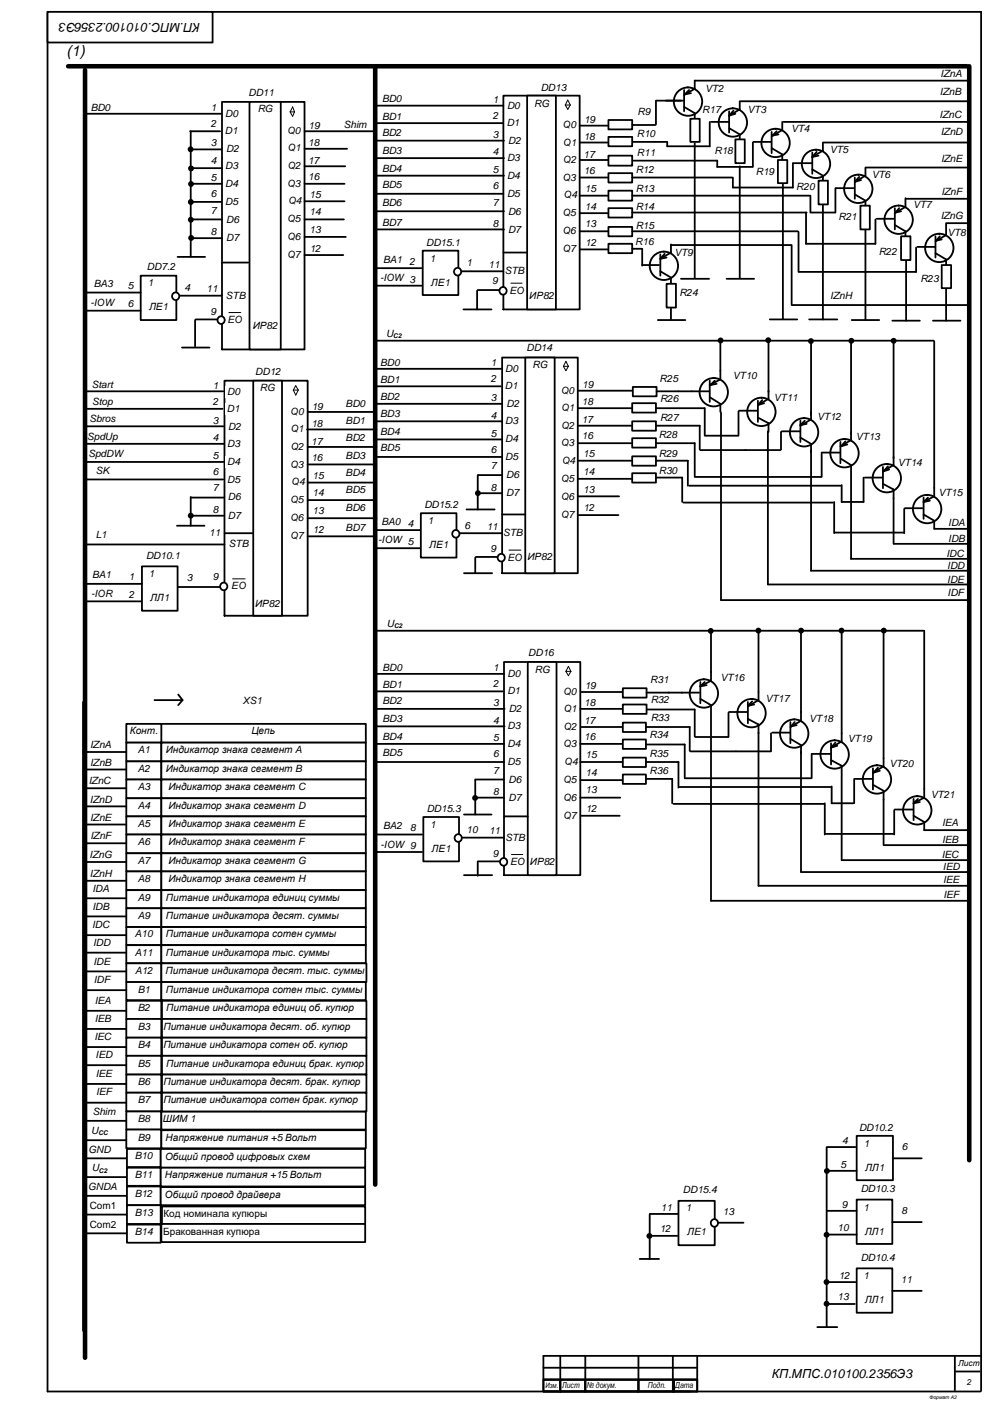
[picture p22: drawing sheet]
<svg xmlns="http://www.w3.org/2000/svg" width="420mm" height="594mm" viewBox="0 0 420 594" stroke-linecap="round" stroke-linejoin="round" font-family="sans-serif">
<defs><g id="words">
<text font-size="6.3" x="28.1" y="23.8">(1)</text>
<g font-size="5.3">
<text x="84.7" y="9.9" transform="rotate(-180 84.7 9.9)">КП.МПС.010100.2356Э3</text>
<text x="326.5" y="583.3">КП.МПС.010100.2356Э3</text>
</g>
<g font-size="4.2">
<text x="398" y="32.7">IZnA</text>
<text x="105.1" y="40.5">DD11</text>
<text x="228.8" y="38.4">DD13</text>
<text x="298.4" y="38.8">VT2</text>
<text x="397.7" y="40.3">IZnB</text>
<text x="38.4" y="46.8">BD0</text>
<text x="89.2" y="47.1">1</text>
<text x="109" y="47.6">RG</text>
<text x="161.6" y="43.3">BD0</text>
<text x="208.5" y="43.6">1</text>
<text x="214.5" y="46">D0</text>
<text x="226" y="45.1">RG</text>
<text x="297.1" y="47.8">R17</text>
<text x="316.3" y="47.8">VT3</text>
<text x="89.2" y="53.8">2</text>
<text x="95.3" y="49.5">D0</text>
<text x="161.6" y="50.6">BD1</text>
<text x="208.5" y="50.3">2</text>
<text x="214.4" y="53.3">D1</text>
<text x="247.1" y="52">19</text>
<text x="269.8" y="48.8">R9</text>
<text x="397.6" y="49.8">IZnC</text>
<text x="95.1" y="56.8">D1</text>
<text x="121.5" y="56.8">Q0</text>
<text x="130.6" y="54.4">19</text>
<text x="145.5" y="54.1">Shim</text>
<text x="161.6" y="57.6">BD2</text>
<text x="208.5" y="58.4">3</text>
<text x="238" y="54.3">Q0</text>
<text x="247" y="59.1">18</text>
<text x="269.5" y="57.9">R10</text>
<text x="334.7" y="56.1">VT4</text>
<text x="398.1" y="57.3">IZnD</text>
<text x="89.2" y="61.9">3</text>
<text x="95.8" y="64.3">D2</text>
<text x="121.6" y="64.1">Q1</text>
<text x="130.4" y="61.6">18</text>
<text x="161.6" y="65.1">BD3</text>
<text x="208.5" y="65.8">4</text>
<text x="215" y="60.8">D2</text>
<text x="238.2" y="61.6">Q1</text>
<text x="269.5" y="66">R11</text>
<text x="302.3" y="65.3">R18</text>
<text x="351.1" y="64.6">VT5</text>
<text x="89.2" y="69.3">4</text>
<text x="95.3" y="71.6">D3</text>
<text x="121.6" y="71.6">Q2</text>
<text x="130.3" y="69.2">17</text>
<text x="214.5" y="68.1">D3</text>
<text x="238.2" y="69.1">Q2</text>
<text x="246.9" y="66.8">17</text>
<text x="398.2" y="68.8">IZnE</text>
<text x="89.2" y="76.8">5</text>
<text x="130.4" y="76.1">16</text>
<text x="161.6" y="72.6">BD4</text>
<text x="208.5" y="73.3">5</text>
<text x="214.5" y="75.7">D4</text>
<text x="238" y="76.5">Q3</text>
<text x="247" y="73.6">16</text>
<text x="269" y="73.3">R12</text>
<text x="319.8" y="74.2">R19</text>
<text x="368.8" y="75.3">VT6</text>
<text x="89.2" y="83.5">6</text>
<text x="95.3" y="79.1">D4</text>
<text x="121.5" y="79">Q3</text>
<text x="130.9" y="83.6">15</text>
<text x="161.6" y="79.6">BD5</text>
<text x="208.5" y="80">6</text>
<text x="214.5" y="83.3">D5</text>
<text x="238.5" y="84">Q4</text>
<text x="247.5" y="81.1">15</text>
<text x="269" y="81.3">R13</text>
<text x="336.9" y="80.5">R20</text>
<text x="398.3" y="82.5">IZnF</text>
<text x="95.3" y="86.8">D5</text>
<text x="121.9" y="86.5">Q4</text>
<text x="161.6" y="87.1">BD6</text>
<text x="208.5" y="87">7</text>
<text x="247.5" y="88.8">14</text>
<text x="269" y="88.7">R14</text>
<text x="386.3" y="88.2">VT7</text>
<text x="89.2" y="90.5">7</text>
<text x="95.7" y="94.3">D6</text>
<text x="121.5" y="94.1">Q5</text>
<text x="130.9" y="91.1">14</text>
<text x="161.6" y="95.6">BD7</text>
<text x="215" y="90.8">D6</text>
<text x="238" y="91.6">Q5</text>
<text x="354.8" y="93.3">R21</text>
<text x="398" y="92.6">IZnG</text>
<text x="89.2" y="99.6">8</text>
<text x="95.7" y="102">D7</text>
<text x="121.5" y="101.6">Q6</text>
<text x="130.9" y="98.6">13</text>
<text x="208.5" y="96.1">8</text>
<text x="215" y="98.5">D7</text>
<text x="238" y="99.1">Q6</text>
<text x="247.5" y="96.1">13</text>
<text x="269" y="96.8">R15</text>
<text x="400.9" y="99.9">VT8</text>
<text x="131" y="106.6">12</text>
<text x="180.3" y="104">DD15.1</text>
<text x="238" y="106.8">Q7</text>
<text x="247.6" y="104.1">12</text>
<text x="268.8" y="103.8">R16</text>
<text x="371.8" y="107.8">R22</text>
<text x="121.5" y="109.3">Q7</text>
<text x="162.1" y="111.2">BA1</text>
<text x="173.3" y="112.1">2</text>
<text x="181.8" y="110.7">1</text>
<text x="197.4" y="112.8">1</text>
<text x="206.7" y="113.4">11</text>
<text x="285.3" y="108.3">VT9</text>
<text x="62.2" y="114.4">DD7.2</text>
<text x="160.8" y="119.1">-IOW 3</text>
<text x="213.6" y="116.1">STB</text>
<text x="389.4" y="119.3">R23</text>
<text x="39.7" y="121.6">BA3</text>
<text x="54" y="122.5">5</text>
<text x="62.5" y="121.1">1</text>
<text x="78.1" y="123.1">4</text>
<text x="87.4" y="123.8">11</text>
<text x="182.3" y="120.9">ЛЕ1</text>
<text x="208.3" y="120.2">9</text>
<text x="215.6" y="124.4">EO</text>
<text x="287.4" y="125.3">R24</text>
<text x="38.3" y="129.3">-IOW</text>
<text x="54" y="130">6</text>
<text x="63.1" y="131.3">ЛЕ1</text>
<text x="95.6" y="126.5">STB</text>
<text x="223.9" y="126.4">ИР82</text>
<text x="351.3" y="126.6">IZnH</text>
<text x="89" y="133.3">9</text>
<text x="96.3" y="136.8">EO</text>
<text x="106.9" y="139">ИР82</text>
<text x="163.4" y="142.6">U</text>
<text x="222.8" y="148.6">DD14</text>
<text x="160.9" y="154.8">BD0</text>
<text x="207.7" y="155.1">1</text>
<text x="225.3" y="155.7">RG</text>
<text x="108" y="158.5">DD12</text>
<text x="207.7" y="161.8">2</text>
<text x="213.8" y="157.5">D0</text>
<text x="279.1" y="161.6">R25</text>
<text x="310.1" y="160.5">VT10</text>
<text x="38.9" y="164.3">Start</text>
<text x="90" y="164.6">1</text>
<text x="96.1" y="167">D0</text>
<text x="110" y="165.6">RG</text>
<text x="160.9" y="162.1">BD1</text>
<text x="213.7" y="164.8">D1</text>
<text x="237.3" y="166.7">Q0</text>
<text x="246.4" y="164.3">19</text>
<text x="39" y="171.6">Stop</text>
<text x="90" y="171.3">2</text>
<text x="131.9" y="173.4">19</text>
<text x="146.3" y="172.3">BD0</text>
<text x="160.9" y="169.1">BD2</text>
<text x="207.7" y="169.9">3</text>
<text x="214.3" y="172.3">D2</text>
<text x="237.4" y="174">Q1</text>
<text x="246.2" y="171.5">18</text>
<text x="279.3" y="170">R26</text>
<text x="327.5" y="169.6">VT11</text>
<text x="37.8" y="178.6">Sbros</text>
<text x="90" y="179.4">3</text>
<text x="96" y="174.3">D1</text>
<text x="122.8" y="175.8">Q0</text>
<text x="146.3" y="179.6">BD1</text>
<text x="160.9" y="176.6">BD3</text>
<text x="207.7" y="177.3">4</text>
<text x="213.8" y="179.6">D3</text>
<text x="246.1" y="179.1">17</text>
<text x="279.3" y="178">R27</text>
<text x="345.8" y="177.9">VT12</text>
<text x="96.6" y="181.8">D2</text>
<text x="122.9" y="183">Q1</text>
<text x="131.8" y="180.5">18</text>
<text x="160.9" y="184.1">BD4</text>
<text x="207.7" y="184.8">5</text>
<text x="237.4" y="181.5">Q2</text>
<text x="246.2" y="186">16</text>
<text x="278.8" y="185.3">R28</text>
<text x="36.9" y="186.1">SpdUp</text>
<text x="90" y="186.8">4</text>
<text x="96.1" y="189.2">D3</text>
<text x="122.9" y="190.5">Q2</text>
<text x="131.6" y="188.2">17</text>
<text x="146.3" y="186.6">BD2</text>
<text x="160.9" y="191.1">BD5</text>
<text x="207.7" y="191.5">6</text>
<text x="213.8" y="187.2">D4</text>
<text x="237.2" y="188.8">Q3</text>
<text x="362.2" y="186.3">VT13</text>
<text x="37.4" y="193.6">SpdDW</text>
<text x="90" y="194.3">5</text>
<text x="96.1" y="196.7">D4</text>
<text x="122.8" y="197.9">Q3</text>
<text x="131.8" y="195">16</text>
<text x="146.3" y="194.1">BD3</text>
<text x="213.8" y="194.8">D5</text>
<text x="237.7" y="196.3">Q4</text>
<text x="246.7" y="193.5">15</text>
<text x="278.8" y="193.3">R29</text>
<text x="379.9" y="197.1">VT14</text>
<text x="40.5" y="200.6">SK</text>
<text x="90" y="201.1">6</text>
<text x="132.2" y="202.5">15</text>
<text x="146.3" y="201.6">BD4</text>
<text x="207.7" y="198.5">7</text>
<text x="214.2" y="202.3">D6</text>
<text x="237.2" y="204">Q5</text>
<text x="246.7" y="201.2">14</text>
<text x="278.8" y="200.8">R30</text>
<text x="90" y="208">7</text>
<text x="96.1" y="204.3">D5</text>
<text x="123.3" y="205.4">Q4</text>
<text x="146.3" y="208.6">BD5</text>
<text x="207.7" y="207.6">8</text>
<text x="214.2" y="210">D7</text>
<text x="246.7" y="208.5">13</text>
<text x="96.4" y="211.8">D6</text>
<text x="122.8" y="213">Q5</text>
<text x="132.2" y="210">14</text>
<text x="179.6" y="215">DD15.2</text>
<text x="237.2" y="211.5">Q6</text>
<text x="397.1" y="210">VT15</text>
<text x="90" y="217.1">8</text>
<text x="96.4" y="219.5">D7</text>
<text x="122.8" y="220.5">Q6</text>
<text x="132.2" y="217.5">13</text>
<text x="146.3" y="216.1">BD6</text>
<text x="181.1" y="221.7">1</text>
<text x="237.2" y="219.2">Q7</text>
<text x="246.8" y="216.5">12</text>
<text x="40.5" y="227.8">L1</text>
<text x="88.5" y="226.8">11</text>
<text x="132.4" y="225.5">12</text>
<text x="146.3" y="224.6">BD7</text>
<text x="161.4" y="222.2">BA0</text>
<text x="172.6" y="223.1">4</text>
<text x="196.6" y="223.7">6</text>
<text x="205.9" y="224.3">11</text>
<text x="212.8" y="227">STB</text>
<text x="401.2" y="222.4">IDA</text>
<text x="96.9" y="231.3">STB</text>
<text x="122.8" y="228.3">Q7</text>
<text x="160.1" y="230">-IOW 5</text>
<text x="181.6" y="231.9">ЛЕ1</text>
<text x="207.5" y="233.8">9</text>
<text x="401.2" y="229.4">IDB</text>
<text x="61.8" y="236.5">DD10.1</text>
<text x="214.8" y="237.3">EO</text>
<text x="223.2" y="237">ИР82</text>
<text x="400.5" y="235.7">IDC</text>
<text x="39.1" y="244.8">BA1</text>
<text x="54.5" y="245.6">1</text>
<text x="63" y="244.3">1</text>
<text x="79" y="245.8">3</text>
<text x="90" y="245.3">9</text>
<text x="400.8" y="240.9">IDD</text>
<text x="97.9" y="249.5">EO</text>
<text x="400.8" y="246.6">IDE</text>
<text x="38.6" y="252.8">-IOR</text>
<text x="54.5" y="253.1">2</text>
<text x="63.5" y="254.5">ЛЛ1</text>
<text x="107.9" y="257">ИР82</text>
<text x="400.9" y="252.4">IDF</text>
<text x="163.7" y="265.3">U</text>
<text x="223.5" y="277.8">DD16</text>
<text x="161.9" y="283.8">BD0</text>
<text x="208.7" y="284.1">1</text>
<text x="214.8" y="286.5">D0</text>
<text x="226.3" y="284.8">RG</text>
<text x="161.9" y="291.1">BD1</text>
<text x="208.7" y="290.8">2</text>
<text x="214.7" y="293.8">D1</text>
<text x="247.4" y="291.7">19</text>
<text x="275.1" y="289.1">R31</text>
<text x="304.8" y="288.3">VT16</text>
<text x="102.9" y="298">ХS1</text>
<text x="161.9" y="298.1">BD2</text>
<text x="208.7" y="298.9">3</text>
<text x="238.3" y="294.1">Q0</text>
<text x="247.2" y="298.8">18</text>
<text x="275.3" y="297.5">R32</text>
<text x="323.9" y="297.3">VT17</text>
<text x="161.9" y="305.6">BD3</text>
<text x="215.3" y="301.3">D2</text>
<text x="238.4" y="301.3">Q1</text>
<text x="275.4" y="305">R33</text>
<text x="342.4" y="305.6">VT18</text>
<text x="54.9" y="310.8">Конт.</text>
<text x="106.4" y="310.8">Цепь</text>
<text x="208.7" y="306.3">4</text>
<text x="214.8" y="308.7">D3</text>
<text x="238.4" y="308.8">Q2</text>
<text x="247.1" y="306.5">17</text>
<text x="38.1" y="316.7">IZnA</text>
<text x="161.9" y="313.1">BD4</text>
<text x="208.7" y="313.8">5</text>
<text x="214.8" y="316.2">D4</text>
<text x="238.2" y="316.2">Q3</text>
<text x="247.2" y="313.3">16</text>
<text x="274.8" y="312.3">R34</text>
<text x="358.8" y="314.1">VT19</text>
<text x="58.3" y="318.9">A1</text>
<text x="70.1" y="318.9">Индикатор знака сегмент A</text>
<text x="161.9" y="320.1">BD5</text>
<text x="208.7" y="320.5">6</text>
<text x="214.8" y="323.8">D5</text>
<text x="238.7" y="323.7">Q4</text>
<text x="247.7" y="320.8">15</text>
<text x="274.9" y="320.3">R35</text>
<text x="38.1" y="324.2">IZnB</text>
<text x="58.3" y="326.7">A2</text>
<text x="70.1" y="326.7">Индикатор знака сегмент B</text>
<text x="208.7" y="327.5">7</text>
<text x="247.7" y="328.5">14</text>
<text x="274.8" y="327.8">R36</text>
<text x="376.4" y="324.8">VT20</text>
<text x="37.6" y="331.9">IZnC</text>
<text x="58.3" y="334.5">A3</text>
<text x="71.2" y="334.5">Индикатор знака сегмент C</text>
<text x="215.2" y="331.3">D6</text>
<text x="238.2" y="331.3">Q5</text>
<text x="247.7" y="335.8">13</text>
<text x="38" y="339.7">IZnD</text>
<text x="208.7" y="336.6">8</text>
<text x="215.2" y="339">D7</text>
<text x="238.2" y="338.8">Q6</text>
<text x="393.9" y="337.8">VT21</text>
<text x="38.1" y="347.5">IZnE</text>
<text x="58.3" y="342.3">A4</text>
<text x="71.2" y="342.3">Индикатор знака сегмент D</text>
<text x="180.6" y="343.8">DD15.3</text>
<text x="238.2" y="346.6">Q7</text>
<text x="247.8" y="343.8">12</text>
<text x="58.3" y="350.1">A5</text>
<text x="71.3" y="350.1">Индикатор знака сегмент E</text>
<text x="162.1" y="350.9">BA2</text>
<text x="173.6" y="351.8">8</text>
<text x="182.1" y="350.5">1</text>
<text x="197.4" y="352.5">10</text>
<text x="206.9" y="353.1">11</text>
<text x="398.6" y="349.6">IEA</text>
<text x="38.3" y="355.3">IZnF</text>
<text x="58.3" y="357.9">A6</text>
<text x="71.3" y="357.9">Индикатор знака сегмент F</text>
<text x="161.1" y="358.8">-IOW 9</text>
<text x="213.8" y="355.8">STB</text>
<text x="398.6" y="356.6">IEB</text>
<text x="37.9" y="363.1">IZnG</text>
<text x="58.3" y="365.6">A7</text>
<text x="71.2" y="365.6">Индикатор знака сегмент G</text>
<text x="182.6" y="360.6">ЛЕ1</text>
<text x="208.5" y="362.6">9</text>
<text x="398.5" y="363.3">IEC</text>
<text x="38" y="371.4">IZnH</text>
<text x="215.8" y="366.1">EO</text>
<text x="224.2" y="366.1">ИР82</text>
<text x="399" y="368.2">IED</text>
<text x="39.1" y="377.7">IDA</text>
<text x="58.3" y="373.4">A8</text>
<text x="71.2" y="373.4">Индикатор знака сегмент H</text>
<text x="399.1" y="373.8">IEE</text>
<text x="58.3" y="381.2">A9</text>
<text x="70.2" y="381.2">Питание индикатора единиц суммы</text>
<text x="399.2" y="380.3">IEF</text>
<text x="39.1" y="385">IDB</text>
<text x="58.3" y="389">A9</text>
<text x="70.2" y="389">Питание индикатора десят. суммы</text>
<text x="39" y="392.8">IDC</text>
<text x="39.4" y="400.6">IDD</text>
<text x="57.1" y="396.8">A10</text>
<text x="70.2" y="396.8">Питание индикатора сотен суммы</text>
<text x="57.1" y="404.6">A11</text>
<text x="70.2" y="404.6">Питание индикатора тыс. суммы</text>
<text x="39.5" y="408.3">IDE</text>
<text x="57.1" y="412.4">A12</text>
<text x="70" y="412.4">Питание индикатора десят. тыс. суммы</text>
<text x="39.7" y="416.1">IDF</text>
<text x="40.1" y="425.1">IEA</text>
<text x="58.3" y="420.2">B1</text>
<text x="70.2" y="420.2">Питание индикатора сотен тыс. суммы</text>
<text x="58.3" y="428.1">B2</text>
<text x="70.3" y="428.1">Питание индикатора единиц об. купюр</text>
<text x="40.1" y="432.4">IEB</text>
<text x="58.3" y="435.9">B3</text>
<text x="69.2" y="435.9">Питание индикатора десят. об. купюр</text>
<text x="40" y="440.2">IEC</text>
<text x="58.3" y="443.7">B4</text>
<text x="69.1" y="443.7">Питание индикатора сотен об. купюр</text>
<text x="40.4" y="447.9">IED</text>
<text x="40.6" y="455.7">IEE</text>
<text x="58.3" y="451.5">B5</text>
<text x="70.3" y="451.5">Питание индикатора единиц брак. купюр</text>
<text x="58.3" y="459.2">B6</text>
<text x="69.2" y="459.2">Питание индикатора десят. брак. купюр</text>
<text x="40.7" y="463.5">IEF</text>
<text x="58.3" y="467">B7</text>
<text x="69.2" y="467">Питание индикатора сотен брак. купюр</text>
<text x="39.2" y="471.9">Shim</text>
<text x="38.6" y="479.9">U</text>
<text x="58.3" y="474.9">B8</text>
<text x="68.9" y="474.9">ШИМ 1</text>
<text x="363.5" y="478.5">DD10.2</text>
<text x="58.3" y="482.7">B9</text>
<text x="70.1" y="482.9">Напряжение питания +5 Вольт</text>
<text x="356.3" y="484.4">4</text>
<text x="365.6" y="485.4">1</text>
<text x="37.4" y="487.9">GND</text>
<text x="57" y="490.8">B10</text>
<text x="69.8" y="490.9">Общий провод цифровых схем</text>
<text x="381.6" y="486.9">6</text>
<text x="38.8" y="495.8">U</text>
<text x="355.7" y="494.2">5</text>
<text x="366" y="495.5">ЛЛ1</text>
<text x="37.3" y="503.9">GNDA</text>
<text x="57" y="498.7">B11</text>
<text x="69.8" y="498.8">Напряжение питания +15 Вольт</text>
<text x="57" y="506.7">B12</text>
<text x="69.8" y="506.9">Общий провод драйвера</text>
<text x="288.9" y="504.9">DD15.4</text>
<text x="364.2" y="504.6">DD10.3</text>
<text x="37.9" y="511.8">Com1</text>
<text x="57.1" y="514.7">B13</text>
<text x="69.1" y="515.1">Код номинала купюры</text>
<text x="279.6" y="512.7">11</text>
<text x="290.2" y="512.7">1</text>
<text x="305.9" y="514.2">13</text>
<text x="356.2" y="511.4">9</text>
<text x="365.4" y="512.4">1</text>
<text x="381.4" y="513.9">8</text>
<text x="37.9" y="519.9">Com2</text>
<text x="279.1" y="521.6">12</text>
<text x="354.4" y="521.2">10</text>
<text x="57.1" y="522.7">B14</text>
<text x="69.1" y="522.6">Бракованная купюра</text>
<text x="290.7" y="522.9">ЛE1</text>
<text x="365.9" y="522.5">ЛЛ1</text>
<text x="364.2" y="533.6">DD10.4</text>
<text x="354.9" y="541.4">12</text>
<text x="365.4" y="541.4">1</text>
<text x="381.1" y="542.9">11</text>
<text x="354.4" y="550.3">13</text>
<text x="365.9" y="551.6">ЛЛ1</text>
</g>
<g font-size="3.5">
<text x="405.4" y="578">Лист</text>
<text x="237.8" y="587.6">Лист</text>
<text x="248.2" y="587.5">№ докум.</text>
<text x="274.1" y="587.5">Подп.</text>
<text x="285.7" y="587.5">Дата</text>
<text x="409" y="586.1">2</text>
</g>
<text font-size="3.2" x="230.7" y="587.4">Изм.</text>
<g font-size="2.8">
<text x="166.4" y="143.1">C2</text>
<text x="166.7" y="265.9">C2</text>
<text x="41.7" y="480.5">CC</text>
<text x="41.9" y="496.4">C2</text>
</g>
<text font-size="2.1" x="393.3" y="592.1">Формат А2</text>
</g></defs>
<path d="M20.1 5.6v583.4h272M20.1 5h395v583.7" fill="none" stroke="#000" stroke-width=".76"/>
<path d="M20.1 5h69.9v13h-69.9z" fill-rule="evenodd" fill="#fff"/>
<path d="M20.1 5h69.9v13h-69.9zM202.1 122.8h10.9" fill="none" stroke="#000" stroke-width=".76"/>
<g fill="#fff">
<path d="M234.4 95.2h10.1v5.1h-10.1z" fill-rule="evenodd"/>
<path d="M213.8 72h8.2v5h-8.2z" fill-rule="evenodd"/>
<path d="M213.8 49.5h7.1v5h-7.1z" fill-rule="evenodd"/>
<path d="M213.8 42.3h8.2v4.8h-8.2z" fill-rule="evenodd"/>
<path d="M234.4 87.8h10.1v5.1h-10.1z" fill-rule="evenodd"/>
<path d="M236.5 50.5h8v5.1h-8z" fill-rule="evenodd"/>
<path d="M213.8 79.6h7.4v4.8h-7.4z" fill-rule="evenodd"/>
<path d="M213 87h8.5v5.1h-8.5z" fill-rule="evenodd"/>
<path d="M213 94.7h8.5v5h-8.5z" fill-rule="evenodd"/>
<path d="M235.7 57.9h8.8v5.1h-8.8z" fill-rule="evenodd"/>
<path d="M236.5 65.4h8v5h-8z" fill-rule="evenodd"/>
<path d="M234.4 103.2h10.1v4.7h-10.1z" fill-rule="evenodd"/>
<path d="M234.9 80.2h9.8v5h-9.8z" fill-rule="evenodd"/>
<path d="M234.4 72.8h10.1v5h-10.1z" fill-rule="evenodd"/>
<path d="M213 112.2h9.8v5h-9.8z" fill-rule="evenodd"/>
<path d="M213.8 64.3h7.4v5h-7.4z" fill-rule="evenodd"/>
<path d="M214.3 57.1h10.1v4.8h-10.1z" fill-rule="evenodd"/>
<path d="M214.8 120.6h10.1v5.1h-10.1z" fill-rule="evenodd"/>
</g>
<path d="M213 40.5h32.3v90.5h-32.3z" fill="none" stroke="#000" stroke-width=".76"/>
<path d="M223 40.5h12.2v90.5h-12.2z" fill-rule="evenodd" fill="#fff"/>
<g fill="none" stroke="#000" stroke-width=".76">
<path d="M159.3 52.1h53.4M159.3 59.5h54M159.5 44.7h53.5M223 40.5h12.2v90.5h-12.2zM245.3 53.2h14M159.3 66.9h54M159.5 74.3h53.8M245.3 60.3h16.4M245.3 75.1h16.4M245.5 67.7h16.2M159 89.4h54.3M159 97.1h54.3"/>
<path d="M159.3 82h53.7M245.3 82.8h16.4M245.3 90.2h16.4M245.3 97.9h16.4M186.8 114.8h26.2M213 106.9h10M245.5 105.6h16.2"/>
</g>
<path d="M216.2 119.9h4.7" fill="none" stroke="#000" stroke-width=".42"/>
<path d="M28.8 28h380.2M36 29.6v545.1M35.7 297.4v265.6" fill="none" stroke="#000" stroke-width="1.9"/>
<circle cx="212.8" cy="123.1" r="1.58" fill="#fff"/>
<g fill="none" stroke="#000" stroke-width=".76">
<path d="M196.1 131h11.9M201.9 123v8M75.4 248.4h19.6"/>
<circle cx="212.8" cy="123.1" r="1.58"/>
</g>
<g fill="#fff">
<path d="M119.1 216.7h10v5h-10z" fill-rule="evenodd"/>
<path d="M119.1 209.3h10v5h-10z" fill-rule="evenodd"/>
<path d="M121.4 172h7.7v5h-7.7z" fill-rule="evenodd"/>
<path d="M120.6 179.4h8.8v4.7h-8.8z" fill-rule="evenodd"/>
<path d="M121.2 186.8h8.2v5h-8.2z" fill-rule="evenodd"/>
<path d="M119.1 224.4h10v5h-10z" fill-rule="evenodd"/>
<path d="M119.6 201.6h10v5h-10z" fill-rule="evenodd"/>
<path d="M119.1 194.2h10v5h-10z" fill-rule="evenodd"/>
<path d="M96.3 227.5h9.8v5.1h-9.8z" fill-rule="evenodd"/>
<path d="M97.1 245.8h10.1v5h-10.1z" fill-rule="evenodd"/>
</g>
<path d="M95 161.1h35.2v99.5h-35.2z" fill="none" stroke="#000" stroke-width=".76"/>
<path d="M107.2 161.1h12.1v99.5h-12.1z" fill-rule="evenodd" fill="#fff"/>
<path d="M107.2 161.1h12.1v99.5h-12.1zM130.2 174.4h28.8M129.9 181.8h29.4M130.2 189.2h29.1M130.2 196.6h28.5M130.2 204.3h28.5M130.2 211.7h28.8M130.2 219.3h29.1M35.5 230.5h59.5M95 225.7h11.9M130.2 227h28.8" fill="none" stroke="#000" stroke-width=".76"/>
<path d="M124.1 165.1l1-1.9 1.1 1.9M124.1 165.1l1 2.1 1.1-2.1M124.1 165.1h2.1M98.4 245h5.3" fill="none" stroke="#000" stroke-width=".42"/>
<circle cx="94.6" cy="248.2" r="1.58" fill="#fff"/>
<g fill="none" stroke="#000" stroke-width=".76">
<path d="M229.9 578.9h65.1M237.1 574.1v14.6M247.6 573.9v14.5M270.1 573.9v14.5M284.7 573.9v14.5M295 573.9v14.5M404 574.1v14.3M415.1 573.9h-185.2v14.8M229.9 583.9h7.2v5.1h-7.2zM229.9 589h185M230.2 583.9h64.8M237.1 583.9h10.5v5.1h-10.5z"/>
<path d="M247.6 583.9h22.5v5.1h-22.5zM270.1 583.9h15.1v5.1h-15.1zM285 583.9h10v5.1h-10zM404.3 580.5h10.3"/>
<circle cx="94.6" cy="248.2" r="1.58"/>
</g>
<path d="M239.2 44.5l1-2.2 1.1 2.2M239.2 44.5l1 1.8 1.1-1.8M239.2 44.5h2.1" fill="none" stroke="#000" stroke-width=".42"/>
<path d="M60.1 239.7h15v18.8h-15z" fill-rule="evenodd" fill="#fff"/>
<path d="M60.1 239.7h15v18.8h-15zM35.5 254.5h24.3M35.5 247.1h24.6" fill="none" stroke="#000" stroke-width=".76"/>
<path d="M178.9 106.1h15v18.8h-15z" fill-rule="evenodd" fill="#fff"/>
<path d="M159 113.5h19.3M178.9 106.1h15v18.8h-15zM159.3 120.9h19" fill="none" stroke="#000" stroke-width=".76"/>
<circle cx="193.6" cy="115" r="1.58" fill="#fff"/>
<circle cx="193.6" cy="115" r="1.58" fill="none" stroke="#000" stroke-width=".76"/>
<g fill="#fff">
<path d="M95.5 192.9h8.2v5h-8.2z" fill-rule="evenodd"/>
<path d="M95.2 170.7h7.2v4.7h-7.2z" fill-rule="evenodd"/>
<path d="M95.5 163.2h8.2v5.1h-8.2z" fill-rule="evenodd"/>
<path d="M95.5 200.6h7.2v5h-7.2z" fill-rule="evenodd"/>
<path d="M95.8 208h9v5h-9z" fill-rule="evenodd"/>
<path d="M95.8 215.6h9v5.1h-9z" fill-rule="evenodd"/>
<path d="M95.5 185.5h7.2v5h-7.2z" fill-rule="evenodd"/>
<path d="M95.8 178.1h7.9v5h-7.9z" fill-rule="evenodd"/>
</g>
<path d="M35.5 165.6h59M35.7 173h58.5M35.7 187.9h59M35.7 195.5h59M36 180.4h58.7M36 202.9h58.5M80.7 210.6h14M80.7 218.3h14" fill="none" stroke="#000" stroke-width=".76"/>
<circle cx="80.7" cy="218.2" r="1.24" fill="#000"/>
<path d="M362.5 507.7h15.1v18.8h-15.1z" fill-rule="evenodd" fill="#fff"/>
<path d="M362.5 507.7h15.1v18.8h-15.1z" fill="none" stroke="#000" stroke-width=".76"/>
<path d="M362.5 536.8h15.1v18.8h-15.1z" fill-rule="evenodd" fill="#fff"/>
<path d="M201.3 235.7h11.2M349.8 485.5v76.2M350 512.5h12.5M377.6 517.3h12.4M349.8 522.6h12.7M362.5 536.8h15.1v18.8h-15.1zM349.8 542.7h12.1M349.8 551.9h11.9M377.6 546.4h12.4M345.8 561.7h8.5" fill="none" stroke="#000" stroke-width=".76"/>
<g fill="#000">
<circle cx="349.7" cy="522.6" r="1.24"/>
<circle cx="349.7" cy="542.6" r="1.24"/>
<circle cx="349.7" cy="551.8" r="1.24"/>
</g>
<path d="M158.7 29.1v472.3" fill="none" stroke="#000" stroke-width="1.9"/>
<g fill="#fff">
<path d="M233.6 207.7h10.1v5h-10.1z" fill-rule="evenodd"/>
<path d="M213 183.4h8.5v5h-8.5z" fill-rule="evenodd"/>
<path d="M213 161.1h7.1v4.8h-7.1z" fill-rule="evenodd"/>
<path d="M213 153.7h8.2v5.1h-8.2z" fill-rule="evenodd"/>
<path d="M233.6 200.3h10.1v5h-10.1z" fill-rule="evenodd"/>
<path d="M236 163h7.7v5h-7.7z" fill-rule="evenodd"/>
<path d="M213 191h7.4v5.1h-7.4z" fill-rule="evenodd"/>
<path d="M212.5 198.4h8.2v5.1h-8.2z" fill-rule="evenodd"/>
<path d="M212.5 206.1h8.2v5h-8.2z" fill-rule="evenodd"/>
<path d="M234.9 170.1h8.8v5.1h-8.8z" fill-rule="evenodd"/>
<path d="M235.7 177.8h8v5h-8z" fill-rule="evenodd"/>
<path d="M233.6 215.4h10.1v5h-10.1z" fill-rule="evenodd"/>
<path d="M234.2 192.6h10v5h-10z" fill-rule="evenodd"/>
<path d="M233.6 184.9h10.1v5.1h-10.1z" fill-rule="evenodd"/>
<path d="M212.2 223.3h10v5h-10z" fill-rule="evenodd"/>
<path d="M213 175.9h7.4v5.1h-7.4z" fill-rule="evenodd"/>
<path d="M213.5 168.5h10.1v5.1h-10.1z" fill-rule="evenodd"/>
<path d="M214 233.6h10.1v5.1h-10.1z" fill-rule="evenodd"/>
</g>
<path d="M212.5 151.3h32v91.3h-32z" fill="none" stroke="#000" stroke-width=".76"/>
<path d="M222.2 151.3h12.5v91.3h-12.5z" fill-rule="evenodd" fill="#fff"/>
<g fill="none" stroke="#000" stroke-width=".76">
<path d="M159.3 156.1h52.9M222.2 151.3h12.5v91.3h-12.5zM159.3 163.5h52.6M159.3 170.9h53.2M159.3 178.3h53.2M244.5 172.8h27M244.7 165.4h26M159.3 186h53.2M159.3 193.4h52.9M244.5 187.6h26.7M244.7 180.2h26M244.7 195h26"/>
<path d="M202.1 208.8h10.4M202.4 201.1h10.1M212.5 217.8h9.7M244.5 202.7h25.9M244.7 218h17M244.7 210.1h17.2M186 225.7h26.5"/>
</g>
<path d="M215.4 232.8h5" fill="none" stroke="#000" stroke-width=".42"/>
<circle cx="202.2" cy="208.7" r="1.24" fill="#000"/>
<circle cx="212" cy="236" r="1.58" fill="#fff"/>
<g fill="none" stroke="#000" stroke-width=".76">
<path d="M201.1 236v6.6M196.3 242.6h11.9"/>
<circle cx="212" cy="236" r="1.58"/>
</g>
<path d="M238.4 155l1-2.1 1.1 2.1M238.4 155l1 1.9 1.1-1.9M238.4 155h2.1" fill="none" stroke="#000" stroke-width=".42"/>
<path d="M178.1 217.2h15v18.8h-15z" fill-rule="evenodd" fill="#fff"/>
<path d="M178.1 217.2h15v18.8h-15zM159 232h18.8M159 224.4h18.8" fill="none" stroke="#000" stroke-width=".76"/>
<circle cx="192.8" cy="225.9" r="1.58" fill="#fff"/>
<g fill="none" stroke="#000" stroke-width=".76">
<path d="M202.4 364.6h10.9"/>
<circle cx="192.8" cy="225.9" r="1.58"/>
</g>
<g fill="#fff">
<path d="M234.7 335h9.8v5h-9.8z" fill-rule="evenodd"/>
<path d="M214 312.5h8.2v5h-8.2z" fill-rule="evenodd"/>
<path d="M214 290h7.2v5h-7.2z" fill-rule="evenodd"/>
<path d="M214 282.8h8.2v4.8h-8.2z" fill-rule="evenodd"/>
<path d="M234.7 327.6h9.8v5h-9.8z" fill-rule="evenodd"/>
<path d="M236.8 290.2h7.9v5.1h-7.9z" fill-rule="evenodd"/>
<path d="M214 320.1h7.5v4.8h-7.5z" fill-rule="evenodd"/>
<path d="M213.3 327.6h8.4v5h-8.4z" fill-rule="evenodd"/>
<path d="M213.3 335.2h8.4v5.1h-8.4z" fill-rule="evenodd"/>
<path d="M236 297.7h8.7v5h-8.7z" fill-rule="evenodd"/>
<path d="M236.5 305.1h8.2v5h-8.2z" fill-rule="evenodd"/>
<path d="M234.7 342.9h9.8v4.8h-9.8z" fill-rule="evenodd"/>
<path d="M235.2 319.9h9.8v5h-9.8z" fill-rule="evenodd"/>
<path d="M234.7 312.5h9.8v5h-9.8z" fill-rule="evenodd"/>
<path d="M213.3 351.9h9.7v5h-9.7z" fill-rule="evenodd"/>
<path d="M214 304.8h7.5v5h-7.5z" fill-rule="evenodd"/>
<path d="M214.6 297.7h10v4.7h-10z" fill-rule="evenodd"/>
<path d="M215.1 362.2h10.1v5h-10.1z" fill-rule="evenodd"/>
</g>
<path d="M213.3 280.2h32.2v90.2h-32.2z" fill="none" stroke="#000" stroke-width=".76"/>
<path d="M223.3 280.2h12.2v90.2h-12.2z" fill-rule="evenodd" fill="#fff"/>
<g fill="none" stroke="#000" stroke-width=".76">
<path d="M159 292.6h53.7M159.3 285.2h54M223.3 280.2h12.2v90.2h-12.2zM245.8 292.9h24.3M159 307.4h54.5M159.3 300h54.2M159.5 314.9h53.8M245.5 300h24.6M245.5 314.9h24.6M245.8 307.7h24.3M159.3 322.5h54M201.1 337.6h12.2"/>
<path d="M201.1 329.9h12.2M245.5 322.5h24.6M245.5 330.2h24.6M245.5 337.6h17M187.1 354.5h26.2M213.3 345.5h10M245.8 345.3h16.4"/>
</g>
<path d="M216.4 361.7h4.8" fill="none" stroke="#000" stroke-width=".42"/>
<circle cx="201" cy="337.7" r="1.24" fill="#000"/>
<circle cx="213" cy="364.8" r="1.58" fill="#fff"/>
<g fill="none" stroke="#000" stroke-width=".76">
<path d="M196.3 370.4h11.9M202.1 364.6v6.1"/>
<circle cx="213" cy="364.8" r="1.58"/>
</g>
<path d="M239.4 284.2l1.1-2.2 1.1 2.2M239.4 284.2l1.1 1.8 1.1-1.8M239.4 284.2h2.2" fill="none" stroke="#000" stroke-width=".42"/>
<path d="M179.1 345.8h15.1v18.8h-15.1z" fill-rule="evenodd" fill="#fff"/>
<path d="M159.3 353.2h19.3M179.1 345.8h15.1v18.8h-15.1zM159 360.6h19.6" fill="none" stroke="#000" stroke-width=".76"/>
<circle cx="193.8" cy="354.7" r="1.58" fill="#fff"/>
<g fill="none" stroke="#000" stroke-width=".76">
<path d="M82.8 135.2h11.1"/>
<circle cx="193.8" cy="354.7" r="1.58"/>
</g>
<g fill="#fff">
<path d="M117.7 97.9h10.1v5h-10.1z" fill-rule="evenodd"/>
<path d="M94.5 75.4h8.4v5h-8.4z" fill-rule="evenodd"/>
<path d="M94.5 52.9h7.1v5h-7.1z" fill-rule="evenodd"/>
<path d="M94.5 45.8h8.2v5h-8.2z" fill-rule="evenodd"/>
<path d="M117.7 90.2h10.1v5h-10.1z" fill-rule="evenodd"/>
<path d="M120.1 52.9h7.7v5h-7.7z" fill-rule="evenodd"/>
<path d="M94.5 83.1h7.4v5h-7.4z" fill-rule="evenodd"/>
<path d="M93.9 90.5h8.2v5h-8.2z" fill-rule="evenodd"/>
<path d="M93.9 98.2h8.2v5h-8.2z" fill-rule="evenodd"/>
<path d="M119.3 60.3h8.8v5.1h-8.8z" fill-rule="evenodd"/>
<path d="M119.9 67.7h8.2v5.1h-8.2z" fill-rule="evenodd"/>
<path d="M117.7 105.6h10.1v5h-10.1z" fill-rule="evenodd"/>
<path d="M118.3 82.8h10v5h-10z" fill-rule="evenodd"/>
<path d="M117.7 75.1h10.1v5.1h-10.1z" fill-rule="evenodd"/>
<path d="M95 122.8h9.8v5h-9.8z" fill-rule="evenodd"/>
<path d="M94.5 67.7h7.4v5.1h-7.4z" fill-rule="evenodd"/>
<path d="M95 60.6h10v5h-10z" fill-rule="evenodd"/>
<path d="M95.5 133.1h10.1v5h-10.1z" fill-rule="evenodd"/>
</g>
<path d="M93.9 43.1h35v104.8h-35z" fill="none" stroke="#000" stroke-width=".76"/>
<path d="M105.6 43.1h13.2v104.8h-13.2z" fill-rule="evenodd" fill="#fff"/>
<g fill="none" stroke="#000" stroke-width=".76">
<path d="M36 48.2h57.7M80.4 55.6h12.7M105.6 43.1h13.2v104.8h-13.2zM128.9 55.6h29.6M80.7 77.8h13.2M128.9 63h17.9M128.9 70.4h17.1M128.9 77.8h16.9M80.7 92.9h13.2M80.7 85.5h13M128.9 85.2h16.9M128.9 92.9h16.6"/>
<path d="M81 100.8h12.9M93.9 111.1h11.1M128.9 107.9h16.4M128.9 100.3h17.4M67.5 125.1h26.4"/>
</g>
<path d="M96.8 132.3h5.1" fill="none" stroke="#000" stroke-width=".42"/>
<g fill="#000">
<circle cx="80.8" cy="77.9" r="1.24"/>
<circle cx="80.7" cy="93" r="1.24"/>
<circle cx="80.7" cy="85.5" r="1.24"/>
<circle cx="80.9" cy="100.7" r="1.24"/>
</g>
<circle cx="93.5" cy="135.5" r="1.58" fill="#fff"/>
<g fill="none" stroke="#000" stroke-width=".76">
<path d="M82.5 135.5v11.1M77 147.1h11.6"/>
<circle cx="93.5" cy="135.5" r="1.58"/>
</g>
<path d="M122.8 47.4l1-2.2 .8 2.2M122.8 47.4l1 1.8 .8-1.8M122.8 47.4h1.8" fill="none" stroke="#000" stroke-width=".42"/>
<path d="M59.5 116.7h15.1v18.8h-15.1z" fill-rule="evenodd" fill="#fff"/>
<path d="M59.5 116.7h15.1v18.8h-15.1zM35.5 131.5h24M36.2 123.8h23.3" fill="none" stroke="#000" stroke-width=".76"/>
<circle cx="74.3" cy="125.4" r="1.58" fill="#fff"/>
<g fill="none" stroke="#000" stroke-width=".76">
<path d="M80.7 55.6v52.9M75.1 108.7h11.7M65.4 296.3h11.6M75.4 294l1.9 2.3-1.9 2.1"/>
<circle cx="74.3" cy="125.4" r="1.58"/>
</g>
<path d="M68 306.4h86.8v7.9h-86.8z" fill-rule="evenodd" fill="#fff"/>
<path d="M68 306.4h86.8v7.9h-86.8z" fill="none" stroke="#000" stroke-width=".76"/>
<path d="M53.4 306.4h14.9v7.9h-14.9z" fill-rule="evenodd" fill="#fff"/>
<g fill="none" stroke="#000" stroke-width=".76">
<path d="M36 318.3h21.9M53.4 306.4h14.9v7.9h-14.9zM35.7 325.7h22.2M36 333.6h21.9M35.7 349h22.2M35.7 356.9h22.2M35.7 341.3h22.2M35.7 364.9h22.2M36 372.8h21.9M35.7 387.9h22.2M35.7 380.2h22.2M36 395.8h21.9"/>
<path d="M35.7 411.2h22.2M35.7 419.1h22.2M35.7 403.2h22.2M35.5 435.5h22.4M35.7 427.8h22.2M35.7 443.2h22.2M35.7 458.8h22.2M35.7 450.8h22.2M35.7 466.7h22.2M36 474.4h22.2M36 482.6h22.2"/>
</g>
<g fill="#fff">
<path d="M38.1 468h11.9v5.3h-11.9z" fill-rule="evenodd"/>
<path d="M53.4 314.3h14.9v8h-14.9z" fill-rule="evenodd"/>
</g>
<path d="M53.4 314.3h14.9v8h-14.9z" fill="none" stroke="#000" stroke-width=".76"/>
<path d="M68.3 314.3h86.5v8h-86.5z" fill-rule="evenodd" fill="#fff"/>
<path d="M68.3 314.3h86.5v8h-86.5z" fill="none" stroke="#000" stroke-width=".76"/>
<path d="M53.4 322.3h14.9v7.6h-14.9z" fill-rule="evenodd" fill="#fff"/>
<path d="M53.4 322.3h14.9v7.6h-14.9z" fill="none" stroke="#000" stroke-width=".76"/>
<path d="M68.3 322.3h86.5v7.6h-86.5z" fill-rule="evenodd" fill="#fff"/>
<path d="M68.3 322.3h86.5v7.6h-86.5z" fill="none" stroke="#000" stroke-width=".76"/>
<path d="M53.4 329.9h14.9v8h-14.9z" fill-rule="evenodd" fill="#fff"/>
<path d="M53.4 329.9h14.9v8h-14.9z" fill="none" stroke="#000" stroke-width=".76"/>
<path d="M68.3 329.9h86.5v8h-86.5z" fill-rule="evenodd" fill="#fff"/>
<path d="M68.3 329.9h86.5v8h-86.5z" fill="none" stroke="#000" stroke-width=".76"/>
<path d="M53.4 337.9h14.9v7.6h-14.9z" fill-rule="evenodd" fill="#fff"/>
<path d="M53.4 337.9h14.9v7.6h-14.9z" fill="none" stroke="#000" stroke-width=".76"/>
<path d="M68.3 337.9h86.5v7.6h-86.5z" fill-rule="evenodd" fill="#fff"/>
<path d="M68.3 337.9h86.5v7.6h-86.5z" fill="none" stroke="#000" stroke-width=".76"/>
<path d="M53.4 345.5h14.9v7.7h-14.9z" fill-rule="evenodd" fill="#fff"/>
<path d="M53.4 345.5h14.9v7.7h-14.9z" fill="none" stroke="#000" stroke-width=".76"/>
<path d="M68.3 345.5h86.5v7.7h-86.5z" fill-rule="evenodd" fill="#fff"/>
<path d="M68.3 345.5h86.5v7.7h-86.5z" fill="none" stroke="#000" stroke-width=".76"/>
<path d="M53.4 353.2h14.9v8h-14.9z" fill-rule="evenodd" fill="#fff"/>
<path d="M53.4 353.2h14.9v8h-14.9z" fill="none" stroke="#000" stroke-width=".76"/>
<path d="M68.3 353.2h86.5v8h-86.5z" fill-rule="evenodd" fill="#fff"/>
<path d="M68.3 353.2h86.5v8h-86.5z" fill="none" stroke="#000" stroke-width=".76"/>
<path d="M53.4 361.2h14.9v7.6h-14.9z" fill-rule="evenodd" fill="#fff"/>
<path d="M53.4 361.2h14.9v7.6h-14.9z" fill="none" stroke="#000" stroke-width=".76"/>
<path d="M68.3 361.2h86.5v7.6h-86.5z" fill-rule="evenodd" fill="#fff"/>
<path d="M68.3 361.2h86.5v7.6h-86.5z" fill="none" stroke="#000" stroke-width=".76"/>
<path d="M53.4 368.8h14.9v8h-14.9z" fill-rule="evenodd" fill="#fff"/>
<path d="M53.4 368.8h14.9v8h-14.9z" fill="none" stroke="#000" stroke-width=".76"/>
<path d="M68.3 368.8h86.5v8h-86.5z" fill-rule="evenodd" fill="#fff"/>
<path d="M68.3 368.8h86.5v8h-86.5z" fill="none" stroke="#000" stroke-width=".76"/>
<path d="M53.4 376.8h14.9v7.6h-14.9z" fill-rule="evenodd" fill="#fff"/>
<path d="M53.4 376.8h14.9v7.6h-14.9z" fill="none" stroke="#000" stroke-width=".76"/>
<path d="M53.4 384.4h14.9v8h-14.9z" fill-rule="evenodd" fill="#fff"/>
<path d="M53.4 384.4h14.9v8h-14.9z" fill="none" stroke="#000" stroke-width=".76"/>
<path d="M53.4 392.4h14.9v7.6h-14.9z" fill-rule="evenodd" fill="#fff"/>
<path d="M53.4 392.4h14.9v7.6h-14.9z" fill="none" stroke="#000" stroke-width=".76"/>
<path d="M53.4 400h14.9v7.7h-14.9z" fill-rule="evenodd" fill="#fff"/>
<path d="M53.4 400h14.9v7.7h-14.9z" fill="none" stroke="#000" stroke-width=".76"/>
<path d="M53.4 407.7h14.9v8h-14.9z" fill-rule="evenodd" fill="#fff"/>
<path d="M53.4 407.7h14.9v8h-14.9z" fill="none" stroke="#000" stroke-width=".76"/>
<path d="M53.4 415.7h14.9v7.6h-14.9z" fill-rule="evenodd" fill="#fff"/>
<path d="M53.4 415.7h14.9v7.6h-14.9z" fill="none" stroke="#000" stroke-width=".76"/>
<path d="M53.4 423.6h14.9v7.7h-14.9z" fill-rule="evenodd" fill="#fff"/>
<path d="M53.4 423.6h14.9v7.7h-14.9z" fill="none" stroke="#000" stroke-width=".76"/>
<path d="M53.4 431.3h14.9v7.9h-14.9z" fill-rule="evenodd" fill="#fff"/>
<path d="M53.4 431.3h14.9v7.9h-14.9z" fill="none" stroke="#000" stroke-width=".76"/>
<path d="M53.4 439.2h14.9v7.7h-14.9z" fill-rule="evenodd" fill="#fff"/>
<path d="M53.4 439.2h14.9v7.7h-14.9z" fill="none" stroke="#000" stroke-width=".76"/>
<path d="M53.4 446.9h14.9v7.9h-14.9z" fill-rule="evenodd" fill="#fff"/>
<path d="M53.4 446.9h14.9v7.9h-14.9z" fill="none" stroke="#000" stroke-width=".76"/>
<path d="M53.4 454.8h14.9v7.7h-14.9z" fill-rule="evenodd" fill="#fff"/>
<path d="M53.4 454.8h14.9v7.7h-14.9z" fill="none" stroke="#000" stroke-width=".76"/>
<path d="M53.4 462.5h14.9v7.9h-14.9z" fill-rule="evenodd" fill="#fff"/>
<path d="M53.4 462.5h14.9v7.9h-14.9z" fill="none" stroke="#000" stroke-width=".76"/>
<path d="M53.4 470.4h14.9v7.7h-14.9z" fill-rule="evenodd" fill="#fff"/>
<path d="M53.4 470.4h14.9v7.7h-14.9z" fill="none" stroke="#000" stroke-width=".76"/>
<path d="M68.3 470.4h86.5v7.7h-86.5z" fill-rule="evenodd" fill="#fff"/>
<path d="M68.3 470.4h86.5v7.7h-86.5z" fill="none" stroke="#000" stroke-width=".76"/>
<path d="M53.4 478.1h14.9v7.9h-14.9z" fill-rule="evenodd" fill="#fff"/>
<path d="M53.4 478.1h14.9v7.9h-14.9z" fill="none" stroke="#000" stroke-width=".76"/>
<path d="M68.3 478.4h86.5v7.6h-86.5z" fill-rule="evenodd" fill="#fff"/>
<path d="M68.3 478.4h86.5v7.6h-86.5z" fill="none" stroke="#000" stroke-width=".76"/>
<path d="M68.3 376.8h86.5v7.6h-86.5z" fill-rule="evenodd" fill="#fff"/>
<path d="M68.3 376.8h86.5v7.6h-86.5z" fill="none" stroke="#000" stroke-width=".76"/>
<path d="M68.3 384.4h86.5v8h-86.5z" fill-rule="evenodd" fill="#fff"/>
<path d="M68.3 384.4h86.5v8h-86.5z" fill="none" stroke="#000" stroke-width=".76"/>
<path d="M68.3 392.4h86.5v7.6h-86.5z" fill-rule="evenodd" fill="#fff"/>
<path d="M68.3 392.4h86.5v7.6h-86.5z" fill="none" stroke="#000" stroke-width=".76"/>
<path d="M68.3 400h86.5v7.7h-86.5z" fill-rule="evenodd" fill="#fff"/>
<path d="M68.3 400h86.5v7.7h-86.5z" fill="none" stroke="#000" stroke-width=".76"/>
<path d="M68.3 407.7h86.7v8h-86.7z" fill-rule="evenodd" fill="#fff"/>
<path d="M68.3 407.7h86.7v8h-86.7z" fill="none" stroke="#000" stroke-width=".76"/>
<path d="M68.3 415.7h86.5v7.6h-86.5z" fill-rule="evenodd" fill="#fff"/>
<path d="M68.3 415.7h86.5v7.6h-86.5z" fill="none" stroke="#000" stroke-width=".76"/>
<path d="M68.5 423.6h86.5v7.7h-86.5z" fill-rule="evenodd" fill="#fff"/>
<path d="M68.5 423.6h86.5v7.7h-86.5z" fill="none" stroke="#000" stroke-width=".76"/>
<path d="M68.5 431.3h86.5v7.9h-86.5z" fill-rule="evenodd" fill="#fff"/>
<path d="M68.5 431.3h86.5v7.9h-86.5z" fill="none" stroke="#000" stroke-width=".76"/>
<path d="M68.5 439.2h86.5v7.7h-86.5z" fill-rule="evenodd" fill="#fff"/>
<path d="M68.5 439.2h86.5v7.7h-86.5z" fill="none" stroke="#000" stroke-width=".76"/>
<path d="M68.5 446.9h86.5v7.9h-86.5z" fill-rule="evenodd" fill="#fff"/>
<path d="M68.5 446.9h86.5v7.9h-86.5z" fill="none" stroke="#000" stroke-width=".76"/>
<path d="M68.5 454.8h86.5v7.7h-86.5z" fill-rule="evenodd" fill="#fff"/>
<path d="M68.5 454.8h86.5v7.7h-86.5z" fill="none" stroke="#000" stroke-width=".76"/>
<path d="M68.5 462.5h86.5v7.9h-86.5z" fill-rule="evenodd" fill="#fff"/>
<path d="M68.5 462.5h86.5v7.9h-86.5zM35.7 490.3h22.2" fill="none" stroke="#000" stroke-width=".76"/>
<path d="M53.7 486.3h14.3v7.7h-14.3z" fill-rule="evenodd" fill="#fff"/>
<path d="M53.7 486.3h14.3v7.7h-14.3z" fill="none" stroke="#000" stroke-width=".76"/>
<path d="M68 486.3h86.5v7.9h-86.5z" fill-rule="evenodd" fill="#fff"/>
<path d="M68 486.3h86.5v7.9h-86.5z" fill="none" stroke="#000" stroke-width=".76"/>
<path d="M37.8 476h10.4v5.3h-10.4z" fill-rule="evenodd" fill="#fff"/>
<path d="M80.7 63.2h13M80.7 210.3v12.2M74.9 222.5h11.6" fill="none" stroke="#000" stroke-width=".76"/>
<circle cx="80.6" cy="63.2" r="1.24" fill="#000"/>
<path d="M362.5 480.7h15.3v18.8h-15.3z" fill-rule="evenodd" fill="#fff"/>
<path d="M349.8 495.6h12.7M350 485.5h11.9M362.5 480.7h15.3v18.8h-15.3zM377.8 490.3h12.2" fill="none" stroke="#000" stroke-width=".76"/>
<circle cx="349.9" cy="495.6" r="1.24" fill="#000"/>
<path d="M287.1 508.3h15.3v18.7h-15.3z" fill-rule="evenodd" fill="#fff"/>
<path d="M274.9 513.8h11.9M274.9 514.1v18.8M287.1 508.3h15.3v18.7h-15.3zM302.4 517.5h12.2M270.7 532.9h8.2M274.9 523.1h11.6" fill="none" stroke="#000" stroke-width=".76"/>
<circle cx="274.8" cy="523.1" r="1.24" fill="#000"/>
<circle cx="302.2" cy="517.6" r="1.58" fill="#fff"/>
<g fill="none" stroke="#000" stroke-width=".76">
<path d="M289.5 38.1v9M291.6 38.1l-1.9 1.9 2.7-.6M294 34.1v3.5l-4.5 2.6M281.8 42.6h7.4M289.5 45.2l4.5 2.7v3.4M80.7 71.2h13.2M197.4 215.6h11.9M202.1 201.1v14.5M201.1 330.2v14.6M196.3 344.8h11.7"/>
<circle cx="302.2" cy="517.6" r="1.58"/>
</g>
<circle cx="80.8" cy="71.3" r="1.24" fill="#000"/>
<circle cx="291.1" cy="43" r="6" fill="none" stroke="#000" stroke-width=".79"/>
<path d="M257.4 50.8h10.1v4h-10.1z" fill-rule="evenodd" fill="#fff"/>
<path d="M257.4 50.8h10.1v4h-10.1z" fill="none" stroke="#000" stroke-width=".76"/>
<path d="M292.1 50.3h4v9.8h-4z" fill-rule="evenodd" fill="#fff"/>
<path d="M294 34.1h115.3M277.5 42.9v9.8M277.5 42.6h10.6M292.1 50.3h4v9.8h-4zM300.8 51.6h7.4M308.5 47.1v9M308.5 54.2l4.5 2.7v3.4M310.4 46.8l-1.9 2.1M311.1 48.2l-2.6 .7M313 42.9v3.4l-4.5 2.6M282.3 61.9h18" fill="none" stroke="#000" stroke-width=".76"/>
<path d="M410.1 28v463.1" fill="none" stroke="#000" stroke-width="1.9"/>
<circle cx="310.1" cy="51.9" r="6" fill="none" stroke="#000" stroke-width=".79"/>
<path d="M311.1 59h4v10.1h-4z" fill-rule="evenodd" fill="#fff"/>
<path d="M300.3 51.6v10.3M311.1 59h4v10.1h-4zM313.3 42.9h96" fill="none" stroke="#000" stroke-width=".76"/>
<path d="M257.4 57.9h10.1v4h-10.1z" fill-rule="evenodd" fill="#fff"/>
<path d="M257.4 57.9h10.1v4h-10.1z" fill="none" stroke="#000" stroke-width=".76"/>
<path d="M257.4 65.9h10.1v4.2h-10.1z" fill-rule="evenodd" fill="#fff"/>
<path d="M257.4 65.9h10.1v4.2h-10.1z" fill="none" stroke="#000" stroke-width=".76"/>
<path d="M257.4 73.3h10.1v4h-10.1z" fill-rule="evenodd" fill="#fff"/>
<path d="M257.4 73.3h10.1v4h-10.1z" fill="none" stroke="#000" stroke-width=".76"/>
<path d="M257.4 80.7h10.1v4.2h-10.1z" fill-rule="evenodd" fill="#fff"/>
<path d="M257.4 80.7h10.1v4.2h-10.1z" fill="none" stroke="#000" stroke-width=".76"/>
<path d="M257.4 88.1h10.1v4h-10.1z" fill-rule="evenodd" fill="#fff"/>
<path d="M257.4 88.1h10.1v4h-10.1z" fill="none" stroke="#000" stroke-width=".76"/>
<path d="M257.4 96h10.1v4h-10.1z" fill-rule="evenodd" fill="#fff"/>
<path d="M257.4 96h10.1v4h-10.1z" fill="none" stroke="#000" stroke-width=".76"/>
<path d="M257.4 103.2h10.1v4h-10.1z" fill-rule="evenodd" fill="#fff"/>
<path d="M326.5 55.8v9M328.6 55.6l-1.8 1.8 2.6-.5M331 51.6v3.4l-4.5 2.7M267.8 60.1h14.2M268 68h35.5M282.3 60.1v1.8M303.5 70.6h14.8M318.8 60.1h7.4M326.5 62.7l4.5 2.7v3.4M257.4 103.2h10.1v4h-10.1z" fill="none" stroke="#000" stroke-width=".76"/>
<circle cx="328.2" cy="60.5" r="6" fill="none" stroke="#000" stroke-width=".79"/>
<path d="M329.1 67.7h4v9.8h-4z" fill-rule="evenodd" fill="#fff"/>
<g fill="none" stroke="#000" stroke-width=".76">
<path d="M267.5 52.9h9.8M331.5 51.6h77.8M267.5 75.1h42.3M294 60.6v57.1M303.5 68v2.6M313 70.4v47.3M318.6 60.3v10.3M329.1 67.7h4v9.8h-4zM331.3 78.1v56.8M335.5 69.1v10.3h-25.4v-4.3M335.8 69.1h7.6M343.7 64.6v9"/>
<path d="M343.7 71.7l4.5 2.6v3.5M345.5 64.3l-1.8 2.1M346.3 65.9l-2.6 .5M348.2 60.3v3.5l-4.5 2.6M348.5 60.3h60.8M353.5 79.6v10.4M353.7 79.6h7.5M361.7 75.1v9M363.5 74.9l-1.8 2.1M364.3 76.2l-2.6 .8M366.2 70.9v3.4l-4.5 2.7M366.4 70.9h43.4"/>
<path d="M267.5 90h73.8M267.5 82.8h75.1M267.5 97.9h70.1M337.9 98.2v16.9M341 90v13.2h29.4v-10.3M342.9 82.8v7.2M343.2 90h10M348.2 86.3v48.9M361.7 82.3l4.5 2.6v3.5M366.2 96.3v39.2M370.9 92.6h7.5M378.6 88.1v9"/>
<path d="M378.6 95.2l4.5 2.7v3.4M380.5 88.1l-1.6 1.9 2.4-.6M383.1 83.9v3.7l-4.5 2.6M383.4 84.1h26.4M400.3 96v3.5l-4.5 2.6M400.3 94.5h9M267.5 105.3h4.2v7.1M271.7 112.2h7.2M279.4 114.8l4.5 2.7v3.4M279.4 107.7v9M281.3 107.4l-1.9 2.1M282 109l-2.6 .5"/>
<path d="M283.9 103.7h50.8M283.9 103.5v3.4l-4.5 2.6M288.1 118h11.9M307.4 118h11.7M335 103.7v25.2M383.4 109.3v26.4M387.6 104.8v10.3h-49.5M388.1 104.5h7.5M395.8 100v9M395.8 107.2l4.5 2.6v3.4M397.7 100l-1.6 1.9 2.4-.6M278.3 135.5h11.7"/>
<path d="M283.9 130.4v4.8M325.7 135.2h11.6M335 129.1h74.3M342.4 135.2h11.9M360.4 135.5h11.6M377.6 135.7h11.6M394.8 135.7h11.6M400.3 120.1v15.6"/>
</g>
<g fill="none" stroke="#000" stroke-width=".79">
<circle cx="345.3" cy="69.4" r="6"/>
<circle cx="363.2" cy="79.9" r="6"/>
<circle cx="380.2" cy="93" r="6"/>
<circle cx="280.9" cy="112.5" r="6"/>
<circle cx="397.4" cy="104.9" r="6"/>
</g>
<path d="M282 120.1h4v10.1h-4z" fill-rule="evenodd" fill="#fff"/>
<path d="M282 120.1h4v10.1h-4z" fill="none" stroke="#000" stroke-width=".76"/>
<path d="M267.8 163.8h10v3.9h-10z" fill-rule="evenodd" fill="#fff"/>
<g fill="none" stroke="#000" stroke-width=".76">
<path d="M267.8 163.8h10v3.9h-10zM274.6 172.8h23.6v11.3M277.8 165.6h14.8M312.5 174.1v10.3M312.7 173.8h7.4M320.7 169.6v9M320.7 176.7l4.5 2.4v3.7M322.5 169.3l-1.8 2.1M323.3 170.7l-2.6 .7M325.2 165.4v3.4l-4.5 2.6M338.7 178.1v9M340.5 178.1l-1.8 1.8 2.6-.5"/>
<path d="M343.2 174.1v3.4l-4.5 2.7M296.3 190.5h33.9M298.2 184.4h14M330.5 182.8v7.4M330.7 182.6h7.7M338.7 185.2l4.5 2.7v3.4M347.7 191.6v10.3M347.9 191.6h7.4M355.6 187.1v9M355.9 194.2l4.2 2.6v3.5M357.7 186.8l-1.8 2.1 2.6-.8M360.1 182.8v3.5l-4.5 2.6"/>
<path d="M373.6 197.6v9M375.7 197.4l-1.8 2.1 2.3-.8M378.1 193.4v3.4l-4.5 2.7M294 201.9h53.4M353 212.5v13.2M365.4 202.1v10.4h-9.3v-7.2M365.9 202.1h7.4M373.6 204.8l4.5 2.4v3.7M382.6 215.4v10.3M382.9 215.1h7.4M390.8 210.6v9M390.8 217.8l4.5 2.6v3.4"/>
<path d="M392.6 210.6l-1.8 1.9M393.4 211.9l-2.6 .6M395.3 206.4v3.7l-4.5 2.4M353.2 225.4h29.1"/>
</g>
<g fill="none" stroke="#000" stroke-width=".79">
<circle cx="322.2" cy="174.3" r="6"/>
<circle cx="340.2" cy="183" r="6"/>
<circle cx="357.3" cy="191.8" r="6"/>
<circle cx="375.2" cy="202.4" r="6"/>
<circle cx="392.3" cy="215.5" r="6"/>
</g>
<path d="M346.3 76.5h4v10h-4z" fill-rule="evenodd" fill="#fff"/>
<path d="M346.3 76.5h4v10h-4z" fill="none" stroke="#000" stroke-width=".76"/>
<path d="M364.1 87h3.9v10.1h-3.9z" fill-rule="evenodd" fill="#fff"/>
<path d="M364.1 87h3.9v10.1h-3.9z" fill="none" stroke="#000" stroke-width=".76"/>
<path d="M381.3 100h3.9v10.1h-3.9z" fill-rule="evenodd" fill="#fff"/>
<path d="M381.3 100h3.9v10.1h-3.9z" fill="none" stroke="#000" stroke-width=".76"/>
<path d="M398.5 112.2h3.9v9.8h-3.9z" fill-rule="evenodd" fill="#fff"/>
<g fill="none" stroke="#000" stroke-width=".76">
<path d="M398.5 112.2h3.9v9.8h-3.9zM325.2 143.9v22M343.2 144.5v31.2M360.1 144.2v39.4M378.1 144.2v49.7M395.3 144.5v61.9M274.1 180.2h22v10M274.1 187.6h19.9v14M274.4 195h16.6v10.6M274.1 202.1h14.6v10.4M289.2 212.7h63.2M291.6 205.6h64.3"/>
<path d="M395.3 223.8h14.5"/>
</g>
<g fill="#000">
<circle cx="325.1" cy="144" r="1.24"/>
<circle cx="343.1" cy="144.4" r="1.24"/>
<circle cx="360.2" cy="144.2" r="1.24"/>
<circle cx="378.1" cy="144.2" r="1.24"/>
</g>
<path d="M267.5 170.7h10v3.9h-10z" fill-rule="evenodd" fill="#fff"/>
<path d="M267.5 170.7h10v3.9h-10z" fill="none" stroke="#000" stroke-width=".76"/>
<path d="M267.5 178.3h10v4h-10z" fill-rule="evenodd" fill="#fff"/>
<path d="M267.5 178.3h10v4h-10z" fill="none" stroke="#000" stroke-width=".76"/>
<path d="M267.5 185.5h10v3.9h-10z" fill-rule="evenodd" fill="#fff"/>
<path d="M267.5 185.5h10v3.9h-10z" fill="none" stroke="#000" stroke-width=".76"/>
<path d="M267.5 193.1h10v4h-10z" fill-rule="evenodd" fill="#fff"/>
<path d="M267.5 193.1h10v4h-10z" fill="none" stroke="#000" stroke-width=".76"/>
<path d="M267.5 200.3h10v4h-10z" fill-rule="evenodd" fill="#fff"/>
<path d="M304.8 156.9v3.7l-4.5 2.4M292.6 165.6h7.4M300.3 161.1v9M300.6 168.3l4.2 2.6v3.5M302.4 161.1l-1.8 1.9 2.6-.5M305.1 174.6v79.4h104.2M324.9 182.6v64.8h85.2M343.2 190.8v50.8h66.4M267.5 200.3h10v4h-10zM360.1 200.6v35.9h50M378.1 210.9v19.3M378.4 230.2h31.2" fill="none" stroke="#000" stroke-width=".76"/>
<circle cx="302" cy="166" r="6" fill="none" stroke="#000" stroke-width=".79"/>
<path d="M263.5 291.3h10.1v4h-10.1z" fill-rule="evenodd" fill="#fff"/>
<g fill="none" stroke="#000" stroke-width=".76">
<path d="M159 267h231.8M320.9 267v29.3l-4.5 2.7M338.9 267v38.1l-4.5 2.6M356.1 267v46.8l-4.5 2.6M373.9 267v57.4l-4.5 2.6M391.1 267v70.6l-4.5 2.4M263.5 291.3h10.1v4h-10.1zM273.6 293.2h15.1M316.4 297.1v9M318.3 296.9l-1.9 1.8 2.7-.5M269.9 307.7h21.9v10.1M270.1 315.1h19.6v14"/>
<path d="M270.7 300.3h23.3v11.4M292.1 318h34.1M294.2 311.9h13.8M308.2 301.6v10.3M308.5 301.4h7.7M316.4 304.3l4.5 2.4v3.7M326.2 310.4v7.4M326.8 310.1h7.4M334.4 305.6v9M334.4 312.7l4.5 2.7v3.4M336.3 305.6l-1.6 1.8 2.4-.5M343.4 319.1v10.3"/>
<path d="M343.7 319.1h7.7M351.6 314.6v9M353.5 314.3l-1.9 2.1M354.3 315.6l-2.7 .8M269.9 329.7h14.5v10.3M270.1 322.5h17v10.9M287.3 333.1h64.3M289.7 329.4h53.5M349 340v13.2M351.6 321.7l4.5 2.4v3.7M351.9 332.8v7.2h9.3M361.4 329.7v10.3"/>
<path d="M361.7 329.7h7.4M369.4 325.2v9M369.6 332.3l4.3 2.4v3.7M371.5 324.9l-1.9 2.1 2.7-.8M386.6 338.1v9M388.4 338.1l-1.8 1.9M389.2 339.5l-2.6 .5M285 340.3h63.7M349 353h29.4M378.4 342.9v10.3M378.6 342.6h7.7M386.6 345.3l4.5 2.6v3.5h19"/>
</g>
<g fill="none" stroke="#000" stroke-width=".79">
<circle cx="318" cy="301.8" r="6"/>
<circle cx="336.1" cy="310.5" r="6"/>
<circle cx="353.2" cy="319.3" r="6"/>
<circle cx="371.1" cy="329.9" r="6"/>
<circle cx="388.1" cy="343" r="6"/>
</g>
<g fill="#000">
<circle cx="320.9" cy="266.9" r="1.24"/>
<circle cx="339" cy="266.9" r="1.24"/>
<circle cx="356.1" cy="266.9" r="1.24"/>
<circle cx="374" cy="266.9" r="1.24"/>
</g>
<path d="M263.5 298.2h10.1v4h-10.1z" fill-rule="evenodd" fill="#fff"/>
<path d="M263.5 298.2h10.1v4h-10.1z" fill="none" stroke="#000" stroke-width=".76"/>
<path d="M263.5 305.9h9.8v3.9h-9.8z" fill-rule="evenodd" fill="#fff"/>
<path d="M263.5 305.9h9.8v3.9h-9.8z" fill="none" stroke="#000" stroke-width=".76"/>
<path d="M263.5 313h9.8v4h-9.8z" fill-rule="evenodd" fill="#fff"/>
<path d="M263.5 313h9.8v4h-9.8z" fill="none" stroke="#000" stroke-width=".76"/>
<path d="M263.5 320.7h9.8v3.9h-9.8z" fill-rule="evenodd" fill="#fff"/>
<path d="M263.5 320.7h9.8v3.9h-9.8z" fill="none" stroke="#000" stroke-width=".76"/>
<path d="M263.5 327.8h9.8v4h-9.8z" fill-rule="evenodd" fill="#fff"/>
<g fill="none" stroke="#000" stroke-width=".76">
<path d="M400.3 94.7v1.1M159 144.2h236M304.8 144.2v12.7M300.8 267v21.1l-4.5 2.4M288.4 293.2h7.4M296.3 288.7v9M296.3 295.8l4.5 2.6v3.5M298.2 288.7l-1.9 1.8M299 290l-2.7 .5M300.8 302.2v79.1h109M320.9 310.1v64.8h89.2M338.9 318.3v50.8h70.9"/>
<path d="M263.5 327.8h9.8v4h-9.8zM356.1 328.1v36h53.5M373.9 338.4v19.3M374.1 357.7h35.7M35.7 498.2h22.2"/>
</g>
<circle cx="297.8" cy="293.5" r="6" fill="none" stroke="#000" stroke-width=".79"/>
<g fill="#000">
<circle cx="304.9" cy="144.1" r="1.24"/>
<circle cx="300.7" cy="267" r="1.24"/>
</g>
<path d="M53.7 494.2h14.3v7.7h-14.3z" fill-rule="evenodd" fill="#fff"/>
<path d="M53.7 494.2h14.3v7.7h-14.3z" fill="none" stroke="#000" stroke-width=".76"/>
<path d="M68 494.2h86.5v8h-86.5z" fill-rule="evenodd" fill="#fff"/>
<path d="M68 494.2h86.5v8h-86.5zM35.7 506.1h22.2" fill="none" stroke="#000" stroke-width=".76"/>
<path d="M53.7 502.2h14.3v7.9h-14.3z" fill-rule="evenodd" fill="#fff"/>
<path d="M53.7 502.2h14.3v7.9h-14.3z" fill="none" stroke="#000" stroke-width=".76"/>
<path d="M68 502.4h86.5v7.7h-86.5z" fill-rule="evenodd" fill="#fff"/>
<path d="M68 502.4h86.5v7.7h-86.5zM36 522h17.7" fill="none" stroke="#000" stroke-width=".76"/>
<g fill="#fff">
<path d="M37.3 508h14.6v5h-14.6z" fill-rule="evenodd"/>
<path d="M37.3 516.2h14v5h-14z" fill-rule="evenodd"/>
<path d="M68.5 510.6h86v7.5h-86z" fill-rule="evenodd"/>
</g>
<path d="M68.5 510.6h86v7.5h-86z" fill="none" stroke="#000" stroke-width=".76"/>
<path d="M68.3 518.1h86.2v7.6h-86.2z" fill-rule="evenodd" fill="#fff"/>
<path d="M35.2 514.1h18.8M68.3 518.1h86.2v7.6h-86.2z" fill="none" stroke="#000" stroke-width=".76"/>
<path d="M53.7 510.1h14.3v8h-14.3z" fill-rule="evenodd" fill="#fff"/>
<path d="M53.7 510.1h14.3v8h-14.3z" fill="none" stroke="#000" stroke-width=".76"/>
<path d="M53.7 518.3h14.3v7.7h-14.3z" fill-rule="evenodd" fill="#fff"/>
<path d="M53.7 518.3h14.3v7.7h-14.3z" fill="none" stroke="#000" stroke-width=".76"/>
<use href="#words"/>
</svg>
